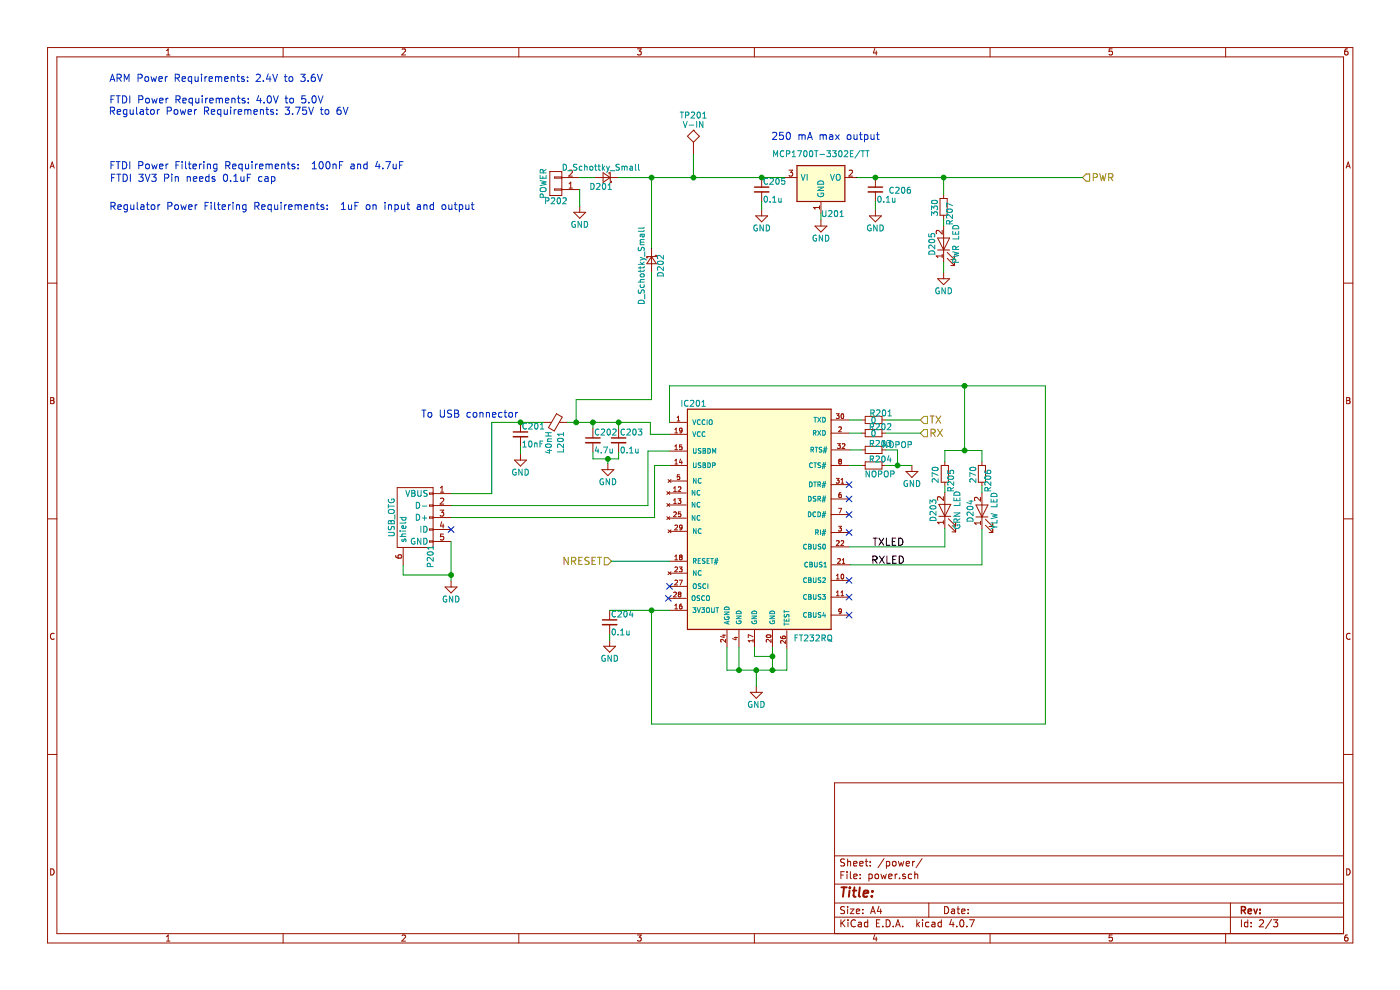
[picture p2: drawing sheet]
<svg xmlns="http://www.w3.org/2000/svg" width="297mm" height="210mm" viewBox="0 0 297 210" stroke-linecap="round" stroke-linejoin="round" font-family="sans-serif">
<g fill="#fffecd" stroke="#fffecd" stroke-width=".25">
<path d="M169.1 35.1h10.1v7.6h-10.1z" fill-rule="evenodd"/>
<path d="M145.8 86.8h30.5v46.7h-30.5z" fill-rule="evenodd"/>
</g>
<path d="M169.1 35.1h10.1v7.6h-10.1zM145.8 86.8h30.5v46.7h-30.5z" fill="none" stroke="#981200" stroke-width=".25"/>
<g fill="none" stroke="#981200" stroke-width=".21">
<path d="M10.1 10.1h276.9v189.9h-276.9zM12.1 12.1h272.9v185.9h-272.9zM35.3 11.7h.8M35.3 10.7l.4-.3v1.3M60.1 10.1v2M85.3 10.5l.5-.1 .2 .3-.8 1h.8M110.1 10.1v2M135.2 10.4h.8l-.4 .4 .3 .1 .1 .2v.4l-.2 .2-.6-.2M160 10.1v2M185.6 10.3l-.3 .9h.8M185.9 10.8v.9M210 10.1v2"/>
<path d="M235.9 10.4h-.6v.6l.6-.1 .1 .5-.2 .3-.5-.2M260 10.1v2M285.9 10.4h-.4l-.2 .3v.7l.2 .3 .4-.2 .1-.4-.1-.2-.4-.1-.2 .3M10.6 35.7l.5-1.3 .4 1.3M10.8 35.3h.6M116.6 36.4h2.6v5.1h-2.6zM119.2 37.7h3.8M119.2 37.5h-1.5v.3h1.5M120.7 36.2l.5-.1 .2 .3-.7 1h.7M120.7 39.9h.7M120.7 39l.4-.4v1.3M126.2 37.7h5"/>
<path d="M127.9 36.6l1.6 1.1-1.6 1zM129.2 36.9v-.3h.3v2.1h.2v-.3M147.1 27.6h.1M147.1 27.6l-1.3 1.3 1.3 1.3M147.1 27.6l1.3 1.3-1.3 1.3M147.1 30.2v2.5M161.6 37.7v2M166.5 37.7h2.6M167.4 36.1h.8l-.5 .5 .4 .1v.5l-.2 .2-.5-.2M179.2 37.7h2.6M180.1 36.2l.5-.1 .3 .3-.8 1h.8M185.7 37.7v2"/>
<path d="M285.6 35.7l.4-1.3 .4 1.3M285.7 35.3h.6M119.2 40.1h-1.5v.2h1.5M119.2 40.2h3.8M121.7 45h2.6l-1.3 1.3zM123 43.8v1.2M138.2 52.6v5.1M138.2 54.4l1 1.5h-2zM139 54.2h.2v.2h-2v.3h.3M160.3 45.8h2.6l-1.3 1.3zM161.6 40.7v2M161.6 44.5v1.3"/>
<path d="M172.9 47.9h2.5l-1.2 1.3zM173.8 43.7v.7M173.8 44h-1.2l.3 .4M174.2 42.7v2.6M174.2 46.7v1.2M184.4 45.8h2.6l-1.3 1.3zM185.7 40.7v2M185.7 44.5v1.3M198.9 53h2.6M198.9 50.5h2.6l-1.3 2.5zM198.9 59.1h2.6l-1.3 1.3zM199.4 42.1h1.5v3.6h-1.5z"/>
<path d="M199.9 48.9v.8l-.9-.8-.4 .2 .1 .5M199.9 53.9v.8M199.9 54.3h-1.3l.4 .4M200.2 41.3v.8M200.2 45.7v.7M200.2 47.9v7.7M200.2 57.9v1.2M200.9 54.8l1.6 1.5M200.9 53.5l1.6 1.6M201.7 56.3h.8M201.7 55.1h.8M202.5 54.3v.8"/>
<path d="M202.5 55.6v.7M10.1 60.1h2M285 60.1h2M10.7 84.3h.5l.2 .3-.2 .3 .3 .3-.2 .4h-.6zM10.7 84.9h.5M109.1 97.6h2.6l-1.3 1.3zM110.4 89.6v2M110.4 92.6v2.1M110.4 96.3v1.3M115.2 89.6h1.8M118.1 87.8l1.2 .7-1.7 2.9-1.2-.7zM118.7 89.6h1.6"/>
<path d="M125.8 90.9v2M125.8 93.9v2M127.7 99.6h2.5l-1.2 1.3zM129 98.4v1.2M131.2 90.9v2M131.2 93.9v2M142 89.6h3.8M142 98.7h3.8M142 95.7h3.8M142 92.1h3.8M143.2 98.4h.5M143.2 91.1l.3-.3v1"/>
<path d="M143.2 94.7l.3-.3v1M143.2 97.7l.3-.3v1M143.2 95.4h.5M143.2 91.8h.5M143.7 89.3h.5M143.7 88.6l.2-.3v1M144.4 97.4l-.3 .7h.6M144.6 97.7v.7M144.7 94.4h-.5l-.1 .5 .5-.1 .1 .5h-.6M144.7 91.2l-.2 .2h-.3v-.5l.3-.1 .2 .2v.6l-.5 .2M176.3 91.9h3.8M176.3 98.7h3.8"/>
<path d="M176.3 89.1h3.8M176.6 95.4h3.8M177.4 87.8h.6l-.3 .3 .3 .1v.5h-.6M177.7 94.1h.6l-.4 .4 .3 .1v.4h-.5M177.9 90.7l.4-.1 .2 .3-.6 .7h.6M178.1 97.8l-.2-.1 .2-.3 .4 .1-.2 .3M178.1 97.8l-.2 .3 .2 .3 .4-.1v-.4l-.2-.1M178.1 97.8h.2M178.5 87.9l.1-.1a.49 .49 0 0 1 .4 .5 .49 .49 0 0 1-.5 .4l-.1-.3zM178.7 94.2l.4-.1 .1 .3-.6 .7h.6M182.8 91.9h.7M182.8 98.7h.7"/>
<path d="M182.8 89.1h.7M182.8 95.4h.7M183.5 88.3h3.6v1.5h-3.6zM183.5 91.1h3.6v1.5h-3.6zM183.5 94.7h3.6v1.5h-3.6zM183.5 98h3.6v1.5h-3.6zM187.1 91.9h.8M187.1 98.7h.8M187.1 89.1h.8M187.1 95.4h.8M193.5 98.7v1.3M199.7 98.7h1.5v3.6h-1.5z"/>
<path d="M200.4 98v.7M207.5 98.7h1.6v3.6h-1.6zM208.3 98v.7M285.7 84.3h.4l.3 .3-.3 .3 .3 .3-.2 .4h-.5zM285.7 84.9h.4M10.1 110.1h2M84 117.8v.4l.3 .1 .7 .1 .2-.2-.1-.5-.6 .1-.1 .4 .3 .2M84.3 103.4h7.6v12.7h-7.6zM85.5 116.1v3.8M91.9 104.6h-.8v.2h.8M91.9 107.1h-.8v.3h.8M91.9 109.7h-.8v.2h.8"/>
<path d="M91.9 112.2h-.8v.2h.8M91.9 114.7h-.8v.3h.8M91.9 104.7h3.8M91.9 107.2h3.8M91.9 109.8h3.8M91.9 112.3h3.8M91.9 114.9h3.8M93.4 108.2h.7l-.4 .5 .4 .1v.6l-.2 .1-.5-.1M93.4 104.4h.7M93.4 103.5l.4-.4v1.3M93.4 105.8l.5-.1 .2 .3-.7 .9h.7M93.7 110.7l-.3 .9h.8"/>
<path d="M94 111.2v.8M94.1 113.3h-.6l-.1 .6h.7v.5l-.2 .2-.5-.2M141.5 104.3l.6 .6M141.5 106.8l.6 .6M141.5 109.6l.6 .6M141.7 101.7l.6 .6M141.7 112.4l.6 .6M141.8 104.6h3.8M141.8 107.1h3.8M141.8 109.9h3.8M142 102h3.8M142 119.1h3.8"/>
<path d="M142 112.7h3.8M142.1 104.3l-.6 .6M142.1 106.8l-.6 .6M142.1 109.6l-.6 .6M142.3 101.7l-.6 .6M142.3 112.4l-.6 .6M142.9 104.3h.6M142.9 103.6l.3-.3v1M142.9 106.1l.3-.3v1M142.9 106.8h.6M142.9 108.7l.4-.1 .2 .3-.6 .7h.6M143.2 111.5l.4-.1 .1 .3-.6 .7h.6"/>
<path d="M143.2 118l.3-.3v1M143.2 118.7h.5M143.8 105.8h.6l-.3 .4 .3 .1v.4h-.6M143.9 103.4l.4-.1 .1 .3-.6 .7h.6M144.2 100.7h-.5v.5l.4-.1 .1 .5h-.5M144.3 118.2l-.2 .2 .2 .3 .4-.1v-.3l-.2-.1M144.3 118.2l-.2-.2 .2-.3 .4 .1-.2 .4M144.3 118.2h.2M144.4 108.6h-.5v.5l.5-.1v.5h-.5M144.7 111.8l-.2 .2h-.3v-.6h.3l.2 .2v.6l-.5 .2M176.3 113h3.8M176.3 105.8h3.8"/>
<path d="M176.3 109.1h3.8M176.3 102.8h3.8M176.3 116h3.8M176.6 119.8h3.8M177.4 101.5h.6l-.3 .4 .3 .1v.4h-.6M177.5 114.8l.3-.1 .2 .3-.6 .7h.6M177.7 118.6l.4-.1 .2 .3-.6 .7h.6M177.9 111.6h.6l-.3 .4 .3 .1v.4h-.6M177.9 107.8h.6l-.4 1M178.4 104.5l-.3 .1-.2 .7 .2 .2 .4-.1-.1-.4-.3-.1-.2 .2M178.4 114.8l.4-.1 .2 .3-.6 .7h.6M178.4 101.8l.3-.3v1"/>
<path d="M178.4 102.5h.6M178.7 119.5h.5M178.7 118.8l.3-.3v1M192.2 100h2.5l-1.2 1.3zM199.2 109.5h2.5M199.2 107h2.5l-1.3 2.5zM200.1 105.4v.8l-.9-.8-.3 .2 .1 .5M200.1 110.4v.8M200.1 110.8h-1.2l.3 .4M200.4 102.3v.8M200.4 104.4v7.7M201.2 111.3l1.5 1.5"/>
<path d="M201.2 110l1.5 1.6M202 112.8h.7M202 111.6h.7M202.7 110.8v.8M202.7 112.1v.7M207 107.1h2.6l-1.3 2.6zM207 109.7h2.6M208 105.5v.8l-.9-.8-.4 .2 .1 .5M208 110.6v.7M208 110.9h-1.3l.4 .4M208.3 102.3v.8M208.3 104.6v7.6"/>
<path d="M209.1 111.4l1.5 1.6M209.1 110.2l1.5 1.5M209.8 113h.8M209.8 111.7h.8M210.6 110.9v.8M210.6 112.2v.8M285 110.1h2M11.5 134.4a.58 .58 0 0 0-.8 .6 .58 .58 0 0 0 .8 .5M94.4 124.5h2.6l-1.3 1.3zM95.7 123.2v1.3M128.1 137.1h2.5l-1.3 1.2zM129.3 129.5v2"/>
<path d="M129.3 132.5v2M129.3 135.8v1.3M141.7 121.3l.6 .6M141.8 126.9h3.8M142 121.6h3.8M142 129.5h3.8M142 124.4h3.8M142.3 121.3l-.6 .6M142.9 125.7l.4-.1 .2 .3-.6 .7h.6M143.2 129.2h.5M143.2 120.4l.4-.1 .1 .3-.6 .7h.6M143.2 123.2l.4-.1 .1 .3-.6 .7h.6"/>
<path d="M143.2 128.4l.3-.3v1.1M144.1 126l-.2-.1 .2-.3 .3 .1-.1 .3M144.1 126l-.2 .2 .2 .4 .3-.1v-.4l-.1-.1M144.1 126h.2M144.1 120.3h.6l-.3 .4 .3 .1v.4h-.6M144.1 123.1h.6l-.4 1M144.6 128.1l-.3 .1-.2 .8 .2 .2 .4-.1-.1-.5-.3-.1-.2 .2M153.2 134.7h.7M153.6 134.6v.6l-.8-.2M153.9 135.6v.6l-.7-.6-.3 .2 .1 .4M154.2 133.5v3.8M155.8 135.2h.7"/>
<path d="M156.1 135.1v.6l-.7-.2M156.8 133.5v3.8M159.8 135.9h-1.1l.3 .3M159.8 135.6v.6M159.8 135l-1.1-.4v.7M160.1 133.5v3.8M162.6 134.8a.62 .62 0 0 1 1 .2 .59 .59 0 0 1-1.1-.1zM163.6 135.6v.6l-.7-.6-.4 .2 .2 .4M163.9 133.5v3.8M165.6 135l.1 .4 .7 .1 .2-.2-.1-.4-.5 .1v.3l.2 .2M166.6 135.9v.6l-.7-.6-.3 .2 .1 .3M166.9 133.8v3.8"/>
<path d="M176.3 130.5h3.8M176.3 123.1h3.8M176.3 126.7h3.8M177.5 122.8h.5M177.5 122.1l.2-.3v1M177.5 125.7l.2-.4v1.1M177.5 126.4h.5M178.4 126.4h.6M178.4 125.7l.3-.4v1.1M178.5 129.6l-.2 .2-.3-.1v-.5h.3l.2 .2v.5l-.5 .3M178.5 121.9l.1-.1a.49 .49 0 0 1 .4 .5 .49 .49 0 0 1-.5 .5l-.1-.4zM286.4 134.4a.58 .58 0 0 0-.8 .6 .58 .58 0 0 0 .8 .5"/>
<path d="M159.2 146.9h2.5l-1.3 1.2zM160.4 145.6v1.3M10.1 160h2M285 166.1h-108v31.9M285 160h2M10.7 184.3a.65 .65 0 0 1 .8 .7 .65 .65 0 0 1-.8 .6zM35.3 198.7l.4-.4v1.3M35.3 199.6h.8M60.1 198v2M85.3 198.4l.5-.1 .2 .4-.8 .9h.8M110.1 198v2M135.2 198.3h.8l-.4 .5 .3 .1 .1 .2v.4l-.2 .1-.6-.1"/>
<path d="M160 198v2M177 194.5h108M177 191.5h108M177 187.5h108M177 181.5h108M178.4 195.1v1.5M178.4 185.6h.5M178.6 195.7l.7 .9M179.1 184.9h-.7v1.5M179.2 182.3l-.6-.1-.3 .3 .1 .3 .7 .3v.5l-.2 .1-.6-.1M179.2 192.4l-.6-.1-.3 .3 .1 .3 .7 .4v.4l-.2 .1-.6-.1M179.3 195.1l-.9 .9"/>
<path d="M179.7 184.9v.1M179.7 185.4v1M179.8 182.2v1.5M179.8 192.3v.2M179.8 192.8v1M179.8 182.8l.2-.1 .4 .1 .1 .9M179.9 195.1v.2M179.9 195.6v1M180.4 192.8h.8l-.8 1h.8M180.4 184.9v1.3l.2 .2M181.1 183.2l.7-.1-.1-.3-.4-.1-.2 .2 .1 .7h.5M181.1 185.9l.7-.1v-.3l-.5-.1-.2 .2 .1 .7h.6"/>
<path d="M181.5 195.3a.71 .71 0 0 0-1 .5 .71 .71 0 0 0 .7 .8l.3-.1M181.7 193.3l.7-.1-.1-.3-.4-.1-.2 .2v.7h.6M182.1 195.7h.6v.9M182.4 183.2l.7-.1-.1-.3-.4-.1-.2 .2 .1 .7h.5M182.5 186.3v.1M182.5 185.5v.1M182.7 196l-.7 .2 .3 .4 .4-.1M183 193.7v.1M183 192.9v.1M183.5 182.7h.6M183.8 182.2v1.3l.3 .2M184.1 195.7l-.4-.1-.3 .3v.6l.3 .1 .4-.1"/>
<path d="M184.1 195.1v1.5M184.3 185.5l.5-.1 .2 .3-.1 .6h-.6M184.3 185.4v1.5M184.6 182.8v.1M184.6 183.6v.1M184.7 193.8l.5-1.5 .5 1.5M184.8 193.4h.7M185.6 198.3l-.3 .9h.8M185.7 185.5l.2-.1 .4 .1 .1 .6-.1 .2-.4 .1-.2-.1zM185.9 198.8v.8M185.9 195.8h.5M186.5 192.2l-.4 1.1h1"/>
<path d="M186.6 195.1h-.7v1.5h.7M186.8 192.8v1M186.9 185.4l.3 1 .3-.7 .2 .7 .3-1M187.3 196.5v.1M187.5 182.1l-1.2 2M188 195.1a.76 .76 0 0 1 .9 .8 .76 .76 0 0 1-.9 .7zM188 182.8l.5-.1 .3 .3-.2 .6h-.6M188 182.7v1.5M188.5 185.9l.7-.1v-.3l-.4-.1-.3 .2 .1 .7h.6M189.4 182.8l.2-.1 .4 .1 .1 .6-.1 .2-.4 .1-.2-.1zM189.5 196.5v.1M189.9 185.4v1"/>
<path d="M190 196.6l.5-1.5 .5 1.5M190.1 196.2h.7M190.3 185.4l-.4 .3M190.6 182.7l.3 1 .3-.7 .2 .7 .3-1M190.8 186.3v.1M191.5 196.5v.1M192.1 185.5l-.4-.1-.2 .2v.2l.6 .2v.3h-.6M192.2 183.2l.7-.1v-.3l-.4-.1-.3 .2 .1 .7h.6M193.4 185.5l-.4-.1-.3 .3 .1 .6 .2 .1 .4-.1M193.6 182.7v1M194 182.7l-.4 .3M194.1 185.5l.2-.1 .3 .1 .1 .9"/>
<path d="M194.1 184.9v1.5M194.5 195.1v1.5M194.6 196l.5 .6M195.1 195.6l-.6 .6M195.6 182.1l-1.3 2M195.7 195.1v.2M195.7 195.6v1M197 191.5v3M197.1 195.7l-.5-.1-.3 .3 .1 .6 .2 .1 .5-.1M197.7 195.7h.6l.1 .9M198.4 196l-.8 .2 .3 .4 .5-.1M199.7 195.1v1.5"/>
<path d="M199.7 195.7l-.4-.1-.3 .3 .1 .6 .2 .1 .4-.1M200.4 192.3a.76 .76 0 0 1 .9 .8 .76 .76 0 0 1-.9 .7zM201.8 195l-.3 1.1h.9M201.9 192.9h.6v.9M202.2 195.6v1M202.5 193.2l-.7 .3 .2 .3 .5-.1M203 196.5v.1M203 192.8h.6M203.2 192.3v1.3l.4 .2M203.8 195.3l.2-.2a.8 .8 0 0 1 .5 .8 .8 .8 0 0 1-.5 .7l-.4-.6zM204 193.3l.7-.1v-.3l-.5-.1-.2 .2 .1 .7h.6M205.1 196.5v.1"/>
<path d="M205.4 193.7v.1M205.4 192.9v.1M205.7 195.1h1l-.7 1.5M210 198v2M235.9 198.3h-.6v.6h.6l.1 .5-.2 .2-.5-.1M260 198v2M261 191.5v6.5M263.4 195.1v1.5M264.7 195.7l-.4-.1-.3 .3 .1 .6 .2 .1 .4-.1M264.7 195.1v1.5M265.4 196.5v.1M265.4 195.7v.1"/>
<path d="M267.2 195.3l.6-.2 .3 .4-1 1.1h1M269.8 195l-1.3 2M270.1 195.1h1l-.6 .6 .5 .1v.7l-.2 .1-.7-.1M285.7 184.3a.65 .65 0 0 1 .7 .7 .65 .65 0 0 1-.7 .6zM285.9 198.3l-.4 .1-.2 .2v.8l.2 .2 .4-.1 .1-.4-.1-.2-.4-.1-.2 .3"/>
</g>
<g fill="none" stroke="#009596" stroke-width=".21">
<path d="M114.6 37.2v.6h1.3v-.6M114.6 38.3l1.3 .3-1 .2 1 .3-1.3 .3M114.6 40l.8-.2a.42 .42 0 0 1 .4 .2 .42 .42 0 0 1 0 .5l-.4 .1h-.6l-.2-.2zM115.2 37.4v.4M115.2 36.7v-.6l-.5-.1-.1 .7h1.3M115.9 36l-.7 .4M119.5 34.8a.64 .64 0 0 1 .7 .7 .64 .64 0 0 1-.7 .6zM120.4 36.2h1M122.4 34.9h-.6l-.1 .4a.54 .54 0 0 1 .6 .7l-.2 .1-.4-.1M123.5 35.3h-.4l-.2 .2 .1 .5h.5M124 35.4l.2-.1h.3l.1 .8M124 34.8v1.3"/>
<path d="M125.2 35.4l.1-.1 .4 .1 .1 .5-.1 .1-.4 .1-.1-.1zM125.3 38.9a.64 .64 0 0 1 .8 .6 .64 .64 0 0 1-.8 .7zM126.1 35.3h.5M126.3 34.8v1.1l.3 .2M126.6 39l.4-.1 .3 .4-.8 .9h.8M126.9 35.3h.5M127 34.8v1.1l.4 .2M127.8 34.8v1.3M127.9 39l.2-.1a.67 .67 0 0 1 .4 .6 .67 .67 0 0 1-.4 .7l-.3-.5zM127.9 35.6l.4 .5M128.3 35.3l-.5 .4M128.7 35.3l.3 .8"/>
<path d="M129 36.1l-.3 .4M129 39.3l.4-.4v1.3M129.3 35.3l-.3 .8M129.5 36.2h.9M131.4 34.9h-.6l-.1 .4a.54 .54 0 0 1 .6 .7l-.1 .1-.5-.1M132 35.4l.3-.1 .2 .1M132 35.3v.8M132.5 35.4v.7M132.5 35.4l.2-.1h.3v.8M133.7 35.3h.4l.1 .8M134.2 35.6l-.6 .2 .2 .3 .4-.1M134.8 34.8v1.1l.2 .2"/>
<path d="M135.5 34.8v1.1l.1 .2M144.3 23.8h.7M144.6 23.8v1.2M145 25.8l.4 1.2 .4-1.2M145.4 24.4h.6l.1-.5-.7-.1v1.2M146.2 26.5h1M146.7 23.9l.4-.1 .3 .3-.8 .9h.8M147.8 25.8v1.2M148 23.9l.2-.1a.67 .67 0 0 1 .4 .6 .67 .67 0 0 1-.4 .6l-.3-.4zM149.1 24.1l.3-.3v1.2M149.1 25h.7M149.1 25.8v1.2l-.7-1.2v1.2"/>
<path d="M162.9 37.9a.56 .56 0 0 0-.8 .5 .56 .56 0 0 0 .8 .6M163.4 37.9l.4-.1 .3 .4-.8 .9h.8M164.1 33.2v-1.2l.5 .9 .4-.9v1.2M164.7 37.9l.2-.1a.67 .67 0 0 1 .4 .7 .67 .67 0 0 1-.4 .6l-.3-.5zM166.3 32.1a.56 .56 0 0 0-.8 .5 .56 .56 0 0 0 .8 .5M166.5 37.8h-.6l-.1 .6h.7v.6l-.2 .1-.5-.1M166.8 32.6h.7v-.5l-.7-.1v1.2M168.1 33.2h.7M168.1 32.3l.3-.3v1.2M169.2 32h.8l-.5 1.2M170 37l.4 1.2 .4-1.2M170.6 32.1l.2-.1a.67 .67 0 0 1 .4 .6 .67 .67 0 0 1-.4 .6l-.3-.4z"/>
<path d="M171.2 37v1.2M171.8 32.1l.2-.1a.67 .67 0 0 1 .4 .6 .67 .67 0 0 1-.4 .6l-.3-.4zM172.8 32h.7M173.2 32v1.2M173.5 39.7h1.2l-1.2 .7h1.2M173.5 38.6a.69 .69 0 0 1 .8-.2 .69 .69 0 0 1 .4 .7h-1.2zM174 32.8h.9M175.4 32h.8l-.4 .5 .3 .1v.5l-.1 .1-.6-.1M176.2 37l.4 1.2 .4-1.2M176.6 32h.8l-.4 .5 .4 .1v.5l-.2 .1-.6-.1M177.5 37.2l.2-.2h.4l.1 .8a.42 .42 0 0 1-.2 .4 .42 .42 0 0 1-.4 0l-.2-.4zM178 32.1l.2-.1a.67 .67 0 0 1 .4 .6 .67 .67 0 0 1-.4 .6l-.3-.4z"/>
<path d="M179.1 32.1l.5-.1 .2 .3-.7 .9h.7M180.4 32.6h.4M181 32h-.6v1.2h.6M182.5 31.9l-1.1 1.7M182.7 32h.7M183 32v1.2M183.7 32h.7M184 32v1.2M189.5 39.8a.56 .56 0 0 0-.8 .5 .56 .56 0 0 0 .8 .6M190 39.8l.5-.1 .2 .4-.8 .9h.8M191.3 39.8l.2-.1a.67 .67 0 0 1 .5 .7 .67 .67 0 0 1-.5 .6l-.3-.5zM193 39.7l-.3 .1-.2 .2v.7l.2 .3 .4-.1-.1-.6-.3-.1-.2 .2"/>
<path d="M115.2 41.9v-.7h-.5l-.1 .7h1.3M115.7 42.6l.7-.1v-.4l-.7-.1v1.2M117 42.1l.5-.1 .2 .3-.8 .9h.8M118.3 42.1l.2-.1a.67 .67 0 0 1 .4 .6 .67 .67 0 0 1-.4 .6l-.3-.5zM119.4 42.1l.5-.1 .2 .3-.8 .9h.8M122 47a.59 .59 0 0 0-.7 .6 .59 .59 0 0 0 .7 .6l.1-.5h-.3M123.3 47v1.2l-.7-1.2v1.2M124 47a.64 .64 0 0 1 .7 .6 .64 .64 0 0 1-.7 .6zM129 40.2h.7M135.4 59.8h1.3M135.4 56.1h1.3M135.5 52.5v.6h.4a.54 .54 0 0 1 .6-.6l.2 .2-.1 .5"/>
<path d="M135.8 56.5v.5M135.8 57.2v.5M135.8 55.6l.5 .5M135.8 54.6l.9 .3M135.8 51.9h.9M135.9 58.2l.5-.1 .3 .4-.3 .2h-.3l-.3-.2zM136 51.4l-.2 .2 .1 .3M136 51.4h.7M136.1 49.7l.3 .6 .3-.2-.1-.4M136.7 48.2l-.2 .2h-1.1M136.7 56.5l-.2 .3h-1.1M136.7 57.2l-.2 .3h-1.1"/>
<path d="M136.7 49.7h-.8v.5M136.7 50.8l-.8 .1-.1 .3 .2 .2M136.7 59.3l-.8 .1-.1 .3 .1 .1M136.7 55.6l-.5 .3M136.7 54.9l-.9 .3M136.7 54.9l.4 .3M136.7 48.9l-.2 .2h-1.1M136.8 53.4v1M139.5 58.1a.69 .69 0 0 1 .8-.2 .69 .69 0 0 1 .4 .6h-1.2zM139.5 55.6a.76 .76 0 0 1 1.2 .2 .74 .74 0 0 1-1.2-.1zM140.7 54.2v.8l-.9-.8-.3 .2 .1 .5M140.7 56.6v.8l-.9-.8-.3 .2 .1 .5"/>
<path d="M160.6 47.8a.59 .59 0 0 0-.7 .5 .59 .59 0 0 0 .7 .6l.1-.5h-.3M161.9 47.7v1.3l-.7-1.3v1.3M162.2 41.7l.2-.1a.67 .67 0 0 1 .4 .7 .67 .67 0 0 1-.4 .6l-.3-.5zM162.5 47.7a.64 .64 0 0 1 .8 .7 .64 .64 0 0 1-.8 .6zM163.4 42.8v.1M163.9 42.9h.7M163.9 42l.4-.4v1.3M165.2 42v.8l.3 .1 .2-.1M165.7 42v.9M173.2 49.9a.59 .59 0 0 0-.7 .6 .59 .59 0 0 0 .7 .6v-.5h-.2M173.5 41a.59 .59 0 0 0 .6 .7 .59 .59 0 0 0 .6-.7h-.5v.2M174.5 44.7v1l.2 .2h.3l.2-.2v-1"/>
<path d="M174.5 49.9v1.2l-.7-1.2v1.2M175.1 49.9a.64 .64 0 0 1 .7 .6 .64 .64 0 0 1-.7 .6zM175.8 44.8l.5-.1 .2 .3-.8 .9h.8M177.1 44.8l.2-.1a.67 .67 0 0 1 .4 .6 .67 .67 0 0 1-.4 .6l-.3-.4zM178.2 45.9h.7M178.2 45l.4-.3v1.2M184.7 47.8a.59 .59 0 0 0-.7 .5 .59 .59 0 0 0 .7 .6l.1-.5h-.2M186.1 47.7v1.3l-.7-1.3v1.3M186.3 41.7l.2-.1a.67 .67 0 0 1 .4 .7 .67 .67 0 0 1-.4 .6l-.3-.5zM186.7 47.7a.64 .64 0 0 1 .7 .7 .64 .64 0 0 1-.7 .6zM187.5 42.8v.1M188 42.9h.8"/>
<path d="M188 42l.4-.4v1.3M189.3 42l.1 .8 .3 .1 .1-.1M189.8 42v.9M197 49.6v.6l.6 .1v-.7h.6l.1 .2-.1 .5M197.1 53.4a.69 .69 0 0 1 .8-.2 .69 .69 0 0 1 .4 .7h-1.3zM197.1 50.9a.76 .76 0 0 1 1.2 .3 .74 .74 0 0 1-1.3-.1zM197.6 44.5v-.8l.5 .4 .1-.3h.6l.1 .1-.1 .6M197.6 45.7v-.8l.5 .5 .1-.4h.6l.1 .2-.1 .5M197.7 42.7a.76 .76 0 0 1 1.2 .2 .74 .74 0 0 1-1.3-.1zM198.3 52v.8l-.9-.8-.4 .2 .1 .5M200.9 44.5a.69 .69 0 0 1 1.2 .3 .74 .74 0 0 1-1.3-.2zM201.5 47.5l-.1-.6-.5-.1-.1 .7h1.3"/>
<path d="M202.1 46.8l-.6 .4M202.1 43.6l-1.3-.5v.8M202.1 45.6v.7l-1-.7-.3 .2 .1 .5M202.1 49.1v.6h1.3v-.6M202.1 53.4l1.3 .3-.9 .2 .9 .3-1.3 .3M202.3 47.9a.67 .67 0 0 1 .7 0 .67 .67 0 0 1 .4 .6h-1.3zM202.7 49.2v.5M202.8 55.6l-.1-.6h-.5l-.1 .6h1.3M202.8 52.9l-.1-.6h-.5l-.1 .6h1.3M203.4 52.2l-.6 .4M203.4 50.1v.6h-1.3M135.5 61.5v.6h.4a.54 .54 0 0 1 .6-.6l.2 .2-.1 .5"/>
<path d="M135.5 63.9a.69 .69 0 0 1 .7-.2 .69 .69 0 0 1 .5 .7h-1.3zM135.9 60.4l-.1 .3 .3 .3 .5-.1v-.5M136.8 62.4v1M199.2 61.1a.59 .59 0 0 0-.7 .6 .59 .59 0 0 0 .7 .5l.1-.4h-.3M200.5 61.1v1.2l-.7-1.2v1.2M201.1 61.1a.64 .64 0 0 1 .8 .6 .64 .64 0 0 1-.8 .6zM109.5 99.6a.59 .59 0 0 0-.8 .5 .59 .59 0 0 0 .8 .6v-.5h-.2M110.8 99.5v1.3l-.7-1.3v1.3M110.9 94.8h.7M110.9 93.9l.4-.3v1.2M111.4 99.5a.64 .64 0 0 1 .7 .7 .64 .64 0 0 1-.7 .6zM111.7 89.8a.56 .56 0 0 0-.8 .6 .56 .56 0 0 0 .8 .5"/>
<path d="M112.2 89.8l.5-.1 .2 .4-.8 .9h.8M112.2 93.7l.2-.1a.67 .67 0 0 1 .5 .6 .67 .67 0 0 1-.5 .6l-.3-.5zM113.4 94v.8M113.4 94.1l.2-.1h.3v.8M113.5 89.8l.2-.1a.67 .67 0 0 1 .4 .7 .67 .67 0 0 1-.4 .6l-.3-.5zM114.6 94.1h.4M114.6 91h.7M114.6 90.1l.4-.4v1.3M115.2 93.6h-.6v1.2M115.7 92.5h1.3M115.7 91.8h1.3M115.8 94.4a.76 .76 0 0 1 1.2 .2 .74 .74 0 0 1-1.3-.1z"/>
<path d="M116.1 95.5h.9M116.1 93.6h.9M116.3 91.8v.7M116.6 95.4v.7l-1-.3M117 93.1h-.8l-.1 .4 .2 .1M118.3 93.1a.76 .76 0 0 1 1.2 .3 .74 .74 0 0 1-1.2-.1zM119.5 95.3v.6h-1.2M119.5 91.8v.7M119.5 94.2v.8l-.9-.8-.3 .2 .1 .5M119.5 92.1h-1.2l.3 .4M126.6 94.7l-.3 1h.7M126.9 95.2v.9"/>
<path d="M127 91.1a.56 .56 0 0 0-.7 .5 .56 .56 0 0 0 .7 .6M127.6 91.1l.4-.1 .3 .4-.8 .9h.8M127.6 96v.1M128 94.8h.9l-.6 1.3M128.9 91.1l.2-.1a.67 .67 0 0 1 .4 .7 .67 .67 0 0 1-.4 .6l-.3-.5zM129.4 95.2v.8l.3 .1 .2-.1M129.9 95.2v.9M130 91.1l.5-.1 .2 .4-.8 .9h.8M131.8 94.9l.2-.1a.67 .67 0 0 1 .5 .7 .67 .67 0 0 1-.5 .6l-.3-.5zM132.5 91.1a.56 .56 0 0 0-.8 .5 .56 .56 0 0 0 .8 .6M133 91.1l.5-.1 .2 .4-.8 .9h.8M133 96v.1"/>
<path d="M133.6 96.1h.7M133.6 95.2l.3-.4v1.3M134.3 91.1l.2-.1a.67 .67 0 0 1 .5 .7 .67 .67 0 0 1-.5 .6l-.3-.5zM134.8 95.2l.1 .8 .3 .1 .2-.1M135.4 91h.8l-.5 .5 .4 .1v.6l-.2 .1-.5-.1M135.4 95.2v.9M144.6 84.9v1.3M146 85a.56 .56 0 0 0-.8 .5 .56 .56 0 0 0 .8 .6M146.5 85l.5-.1 .2 .4-.8 .9h.8M147 89l.3 1.1 .3-1.1M147 91.6l.3 1 .3-1M147.1 95.1v.8l.2 .2 .4-.2v-.8"/>
<path d="M147.1 98.2v.8l.2 .2 .4-.2v-.8M147.8 85l.2-.1a.67 .67 0 0 1 .4 .7 .67 .67 0 0 1-.4 .6l-.3-.5zM148.5 89.1a.44 .44 0 0 0-.6 .4 .44 .44 0 0 0 .6 .4M148.5 91.7a.44 .44 0 0 0-.6 .4 .44 .44 0 0 0 .6 .4M148.7 95.2h-.5v.3a.43 .43 0 0 1 .5 .5l-.6 .1M148.7 98.2h-.5v.4a.43 .43 0 0 1 .5 .5h-.6M148.9 86.2h.7M148.9 85.3l.4-.4v1.3M149.1 98.2l.5 .1-.1 .4 .2 .3-.2 .2h-.4zM149.1 95.1l.5 .1-.1 .4 .2 .3-.2 .2h-.4zM149.1 98.7h.4M149.1 95.6h.4"/>
<path d="M149.5 89.1a.44 .44 0 0 0-.6 .4 .44 .44 0 0 0 .6 .4M149.5 91.7a.44 .44 0 0 0-.6 .4 .44 .44 0 0 0 .6 .4M150 89v1.1M150.2 98.2a.51 .51 0 0 1 .5 .5 .51 .51 0 0 1-.5 .5zM150.2 95.1a.51 .51 0 0 1 .5 .5 .51 .51 0 0 1-.5 .5zM150.6 89.1l.3-.1 .1 .2 .1 .5-.2 .4-.4-.2zM151.2 98.7h.5v-.5h-.5v1M151.2 96.1v-1l.3 .8 .3-.8v1M172 95.4h.5v-.5h-.5v1M172.3 95.4l.3 .5M172.4 98.3a.44 .44 0 0 0-.7 .4 .44 .44 0 0 0 .7 .4M172.6 91.9l.4-.1v-.4l-.4-.1v1"/>
<path d="M172.7 98.2h.5M172.7 88.5h.5M172.8 91.9l.3 .4M172.9 94.9h.6M172.9 88.5v1M172.9 98.2v1M173.2 94.9v1M173.5 91.3l.6 1M173.5 88.5l.6 1M174.1 98.2h-.5v.4a.43 .43 0 0 1 .5 .5h-.6M174.1 91.3l-.6 1M174.1 88.5l-.6 1"/>
<path d="M174.3 94.9h-.5v.4a.43 .43 0 0 1 .5 .5h-.5M174.4 99h.7M174.5 98.5h.7M174.5 91.3a.51 .51 0 0 1 .6 .5 .51 .51 0 0 1-.6 .5zM174.5 88.5a.51 .51 0 0 1 .6 .5 .51 .51 0 0 1-.6 .5zM174.6 95.7h.7M174.7 95.2h.7M174.8 98.1l-.3 1.3M175 94.8l-.3 1.3M175.1 98.1l-.3 1.3M175.3 94.8l-.2 1.3M184.4 99.9v1.3l-.7-1.3v1.3"/>
<path d="M184.6 94.1l.6-.1 .1-.5-.7-.1v1.3M184.6 90.5h.6l.1-.5-.7-.1v1.2M184.6 97.4l.6-.1 .1-.5-.7-.1v1.3M184.7 87.6l.7-.1v-.4l-.7-.1v1.2M184.9 90.5l.4 .6M184.9 94.1l.4 .6M184.9 97.4l.4 .6M185 88.6l.2-.1a.67 .67 0 0 1 .5 .6 .67 .67 0 0 1-.5 .6l-.3-.4zM185 87.6l.5 .6M185 91.4l.2-.1a.67 .67 0 0 1 .5 .6 .67 .67 0 0 1-.5 .6l-.3-.4zM185.8 90l.5-.1 .2 .3-.7 .9h.7M185.8 93.5l.5-.1 .2 .4-.7 .9h.7"/>
<path d="M185.8 96.8l.5-.1 .2 .4-.7 .9h.7M186 87.1l.4-.1 .3 .3-.8 .9h.8M187.2 90l.1-.1a.67 .67 0 0 1 .5 .6 .67 .67 0 0 1-.5 .6l-.2-.4zM187.2 96.8l.1-.1a.67 .67 0 0 1 .5 .7 .67 .67 0 0 1-.5 .6l-.2-.5zM187.2 93.5l.1-.1a.67 .67 0 0 1 .5 .7 .67 .67 0 0 1-.5 .6l-.2-.5zM187.3 87.1l.2-.1a.67 .67 0 0 1 .4 .6 .67 .67 0 0 1-.4 .6l-.3-.5zM188.1 93.7v1.3l-.7-1.3v1.3M188.2 93.4h.8l-.4 .5 .3 .1v.6l-.1 .1-.6-.1M188.3 90l.5-.1 .2 .3-.8 .9h.8M188.4 87.3l.4-.3v1.2M188.4 88.2h.7M188.6 96.7l-.3 .9h.7"/>
<path d="M188.7 93.9l.3-.2h.3l.2 .8a.42 .42 0 0 1-.2 .4 .42 .42 0 0 1-.4 0l-.2-.4zM188.9 97.1v.9M190.1 94.3h.6v-.5l-.6-.1v1.3M191.3 93.9l.2-.2h.4l.2 .8a.42 .42 0 0 1-.2 .4 .42 .42 0 0 1-.5 0l-.1-.4zM192.6 94.3h.7v-.5l-.7-.1v1.3M197.8 99.3a.76 .76 0 0 1 1.2 .2 .74 .74 0 0 1-1.3-.1zM201 99.8v.6l.6 .1v-.7h.6l.1 .2-.1 .5M205.8 99.3a.76 .76 0 0 1 1.2 .2 .74 .74 0 0 1-1.3-.1zM208.9 99.9l.1 .3 .2 .2 .7 .1 .3-.3-.1-.4-.6 .1-.1 .3 .2 .3M82.4 112.9h1l.3 .3v.2l-.3 .2h-1M82.4 107.4h1.3M82.4 107v.7"/>
<path d="M82.4 111.7v.6h.5a.54 .54 0 0 1 .6-.6l.2 .2-.1 .5M82.4 108.3l.8-.2a.42 .42 0 0 1 .4 .2 .42 .42 0 0 1 0 .4l-.4 .2h-.6l-.2-.3zM82.4 105.9a.59 .59 0 0 0 .6 .7 .59 .59 0 0 0 .6-.7h-.5v.2M82.5 110.5l.2-.1 .3 .3 .1-.3h.4l.2 .7h-1.3zM83 110.7v.4M83.8 109.2v.9M84.8 113.8h1.3M84.8 112.7h.1M84.8 109.8h1.3M85.3 112.7h.8M85.3 114.4v.3l.1 .2 .2-.1 .1-.4h.3v.5M85.3 109.8v.3l.2 .2 .5-.1v-.4"/>
<path d="M86 111.6l.1 .3-.2 .2-.6-.1v-.4l.3-.1 .1 .6M86.1 104l.4 1.3 .4-1.3M86.1 113.3h-.8v.3l.1 .2M86.1 110.8l-.2 .1h-1.1M87.4 104h.4l.2 .2-.2 .4 .2 .1 .1 .3-.3 .3h-.4zM87.4 104.6h.4M88 114.2a.59 .59 0 0 0-.7 .6 .59 .59 0 0 0 .7 .6v-.5h-.2M88.3 106.6a.64 .64 0 0 1 .7 .6 .64 .64 0 0 1-.7 .6zM88.3 109.1a.64 .64 0 0 1 .7 .6 .64 .64 0 0 1-.7 .7zM88.6 104v1l.3 .3h.2l.2-.3v-1M89.3 111.6v1.3M89.3 114.2v1.2l-.7-1.2v1.2"/>
<path d="M89.6 107.3h1M89.6 109.9h1M89.9 111.6a.64 .64 0 0 1 .7 .7 .64 .64 0 0 1-.7 .6zM89.9 114.2a.64 .64 0 0 1 .7 .6 .64 .64 0 0 1-.7 .6zM90.1 109.4v1M90.6 104.1h-.6l-.1 .4a.54 .54 0 0 1 .7 .7l-.2 .1-.5-.1M90.7 117.2a.76 .76 0 0 1 1.2 .3 .74 .74 0 0 1-1.3-.2zM91.9 118.3v.8l-.9-.8-.4 .2 .1 .5M91.9 115.8v.7M91.9 116.2h-1.3l.4 .3M128 101.6a.59 .59 0 0 0-.7 .6 .59 .59 0 0 0 .7 .5v-.4h-.2M129.3 101.6v1.2l-.7-1.2v1.2"/>
<path d="M129.9 101.6a.64 .64 0 0 1 .7 .6 .64 .64 0 0 1-.7 .6zM147.1 119h.5v-.5h-.5v1M147.3 119l.4 .5M147.4 104v1l-.5-1v1M147.4 106.6v1l-.5-1v1M147.4 109.4v1l-.5-1v1M147.7 101.5v1l-.6-1v1M147.7 112.1v1.1l-.6-1.1v1.1M148.1 119h.4M148.5 109.5a.44 .44 0 0 0-.6 .4 .44 .44 0 0 0 .6 .4M148.5 104.1a.44 .44 0 0 0-.6 .4 .44 .44 0 0 0 .6 .4M148.5 106.7a.44 .44 0 0 0-.6 .4 .44 .44 0 0 0 .6 .4"/>
<path d="M148.6 118.5h-.5v1h.5M148.7 112.2a.44 .44 0 0 0-.6 .5 .44 .44 0 0 0 .6 .4M148.7 101.6a.44 .44 0 0 0-.6 .4 .44 .44 0 0 0 .6 .4M149.5 118.5h-.4l-.1 .4a.43 .43 0 0 1 .5 .5l-.5 .1M150 119h.3M150.5 118.5h-.5v1h.5M150.8 118.5h.6M151 118.5v1M151.5 119.3h.7M151.6 118.8h.7M151.9 118.4l-.3 1.3M152.2 118.4l-.2 1.3"/>
<path d="M171.1 115.5a.44 .44 0 0 0-.6 .5 .44 .44 0 0 0 .6 .4M171.3 119.4a.44 .44 0 0 0-.6 .4 .44 .44 0 0 0 .6 .4M171.5 108.6a.51 .51 0 0 1 .6 .5 .51 .51 0 0 1-.6 .5zM171.5 105.3a.51 .51 0 0 1 .6 .5 .51 .51 0 0 1-.6 .5zM171.5 115.4l.5 .1-.1 .4 .2 .4-.2 .2h-.4zM171.5 115.9h.4M171.7 102.2a.51 .51 0 0 1 .6 .5 .51 .51 0 0 1-.6 .6zM171.8 119.3l.5 .1-.2 .3 .3 .4-.2 .2h-.4zM171.8 119.7h.3M172.6 115.4v.9l.1 .2 .4-.2v-.9M172.6 102.2h.6M172.8 119.3v.8l.2 .2 .4-.2v-.8"/>
<path d="M172.9 102.2v1.1M173 112.9h.5v-.5h-.5v1M173.1 105.3h-.5v.4a.43 .43 0 0 1 .4 .5l-.5 .1M173.1 108.7a.44 .44 0 0 0-.7 .4 .44 .44 0 0 0 .7 .4M173.3 112.9l.3 .5M173.5 102.8l.5-.1v-.4l-.5-.1v1.1M173.5 105.8h.5v-.5h-.5v1M173.5 108.6a.51 .51 0 0 1 .6 .5 .51 .51 0 0 1-.6 .5zM173.7 105.8l.4 .5M173.7 102.8l.4 .5M174.1 112.4v1M174.1 115.5h-.5v.3a.43 .43 0 0 1 .5 .6h-.5"/>
<path d="M174.4 113.2h.7M174.4 106.1h.7M174.4 109.4h.7M174.4 119.3h-.5v.3a.43 .43 0 0 1 .5 .6h-.6M174.4 103h.7M174.5 112.7h.7M174.5 105.6h.7M174.5 108.9h.7M174.5 102.6h.7M174.6 115.5l.2-.1a.49 .49 0 0 1 .3 .6 .49 .49 0 0 1-.4 .4l-.2-.3zM174.8 112.3l-.3 1.3M174.8 105.2l-.3 1.3"/>
<path d="M174.8 108.5l-.3 1.3M174.8 102.1l-.3 1.4M174.8 119.6l.3-.3v1M175.1 112.3l-.3 1.3M175.1 105.2l-.3 1.3M175.1 108.5l-.3 1.3M175.1 102.1l-.3 1.4M185 100.1l.3-.2 .4 .1 .1 .7a.42 .42 0 0 1-.2 .4 .42 .42 0 0 1-.4 0l-.2-.4zM186.4 100.6l.6-.1v-.5l-.6-.1v1.3M187.6 100.1l.3-.2 .3 .1 .2 .7a.42 .42 0 0 1-.2 .4 .42 .42 0 0 1-.4 0l-.2-.4zM189 100.6l.6-.1v-.5l-.6-.1v1.3M192.5 102a.59 .59 0 0 0-.7 .6 .59 .59 0 0 0 .7 .5v-.5h-.2"/>
<path d="M193.8 101.9v1.3l-.7-1.3v1.3M194.4 101.9a.64 .64 0 0 1 .7 .7 .64 .64 0 0 1-.7 .6zM197.3 106.8v-.8l.5 .5 .1-.4h.5l.2 .2-.2 .5M197.3 109.9a.69 .69 0 0 1 .8-.2 .69 .69 0 0 1 .5 .7h-1.3zM197.3 107.4a.76 .76 0 0 1 1.3 .3 .74 .74 0 0 1-1.3-.1zM198.6 108.5v.8l-1-.8-.3 .2 .1 .5M199 101.6v.7l-.9-.7-.4 .2 .1 .5M199 100.8l-1.3-.5v.8M201.1 101.1a.76 .76 0 0 1 1.2 .3 .74 .74 0 0 1-1.3-.1zM201.7 104.1l-.1-.6h-.5l-.1 .6h1.3M202.3 103.4l-.6 .4M202.3 102.2v.8l-.9-.8-.4 .2 .1 .5"/>
<path d="M202.4 105.6v.6h1.2v-.6M202.4 108.8h1.2l-1.2 .7h1.2M202.4 111.4a.59 .59 0 0 0 .6 .7 .59 .59 0 0 0 .6-.7l-.5-.1v.3M202.4 104.6a.69 .69 0 0 1 .8-.2 .69 .69 0 0 1 .4 .7h-1.2zM203 105.8v.4M203 110.8v-.6l-.5-.1-.1 .7h1.2M203.6 106.6v.6h-1.2M203.6 110.1l-.6 .4M205.2 107.6a.76 .76 0 0 1 1.2 .2 .74 .74 0 0 1-1.2-.1zM205.2 110.1a.69 .69 0 0 1 .8-.2 .69 .69 0 0 1 .4 .6h-1.2zM205.6 106.3h.8M206 106.1v.8l-.9-.3"/>
<path d="M206.4 108.6v.8l-.9-.8-.3 .2 .1 .5M207 101.6v.7l-.9-.7-.4 .2 .1 .5M207 100.8l-1.3-.5v.8M209 101.1a.76 .76 0 0 1 1.2 .3 .74 .74 0 0 1-1.3-.1zM209.6 104.1l-.1-.6h-.5l-.1 .6h1.3M210.2 102.2v.8l-.9-.8-.4 .2 .1 .5M210.2 103.4l-.6 .4M210.2 111.4l.7 .4M210.2 105.9v.6h1.3v-.6M210.2 108.9l1.3 .3-.9 .3 .9 .2-1.3 .3M210.3 104.9a.69 .69 0 0 1 .8-.2 .69 .69 0 0 1 .4 .6h-1.3zM210.8 106v.5"/>
<path d="M210.9 111.8h.6M210.9 111.8l-.7 .4M211.5 110.3v.6h-1.3M211.5 106.9v.6h-1.3M91.3 120.2l-.1-.6-.5-.1-.1 .7h1.3M94.7 126.5a.59 .59 0 0 0-.7 .6 .59 .59 0 0 0 .7 .5l.1-.4h-.3M96 126.4v1.3l-.7-1.3v1.3M96.7 126.4a.64 .64 0 0 1 .7 .7 .64 .64 0 0 1-.7 .6zM128.4 139.1a.59 .59 0 0 0-.7 .5 .59 .59 0 0 0 .7 .6v-.5h-.2M129.7 139v1.3l-.7-1.3v1.3M129.9 133.5l.2-.1a.67 .67 0 0 1 .5 .7 .67 .67 0 0 1-.5 .6l-.3-.5zM130.3 139a.64 .64 0 0 1 .7 .6 .64 .64 0 0 1-.7 .7z"/>
<path d="M130.6 129.7a.56 .56 0 0 0-.8 .5 .56 .56 0 0 0 .8 .6M131.1 129.7l.5-.1 .2 .4-.8 .9h.8M131.1 134.6v.1M131.7 134.7h.7M131.7 133.8l.3-.4v1.3M132.4 129.7l.2-.1a.67 .67 0 0 1 .5 .6 .67 .67 0 0 1-.5 .7l-.3-.5zM132.9 133.8l.1 .8 .3 .1 .2-.1M133.5 133.8v.9M133.8 129.5l-.2 1h.7M134.1 130v.9M146.9 126.4h.3l.2 .1 .1 .5-.3 .4-.3-.2zM147 128.9h.6l-.3 .4 .3 .1v.4h-.6"/>
<path d="M147.2 123.9l.3-.1 .2 .2v.5l-.2 .3-.4-.1zM147.7 121v1l-.6-1v1M147.9 128.9l.4 1 .3-1M148.4 126.4h-.5v.3a.43 .43 0 0 1 .5 .6h-.5M148.7 123.9h-.5v.3a.43 .43 0 0 1 .5 .5l-.6 .1M148.7 121.1a.44 .44 0 0 0-.6 .4 .44 .44 0 0 0 .6 .4M148.8 128.9h.6l-.3 .4 .3 .1v.4h-.6M149.4 126.5a.44 .44 0 0 0-.6 .4 .44 .44 0 0 0 .6 .4M149.7 123.9a.44 .44 0 0 0-.6 .4 .44 .44 0 0 0 .6 .4M150 129l.3-.1 .2 .2v.5l-.2 .3-.4-.1zM150 126.4h.3l.2 .1v.5l-.2 .4-.4-.2zM150.2 123.8v1"/>
<path d="M151 128.9v.8l.1 .2 .4-.2v-.8M151.9 128.9h.6M152.2 128.9v1M153.7 129.8h1l-1 .6h1M153.7 128.9a.55 .55 0 0 1 .6-.1 .55 .55 0 0 1 .4 .5h-1zM153.7 130.9a.45 .45 0 0 0 .5 .6 .45 .45 0 0 0 .4-.7h-.4v.2M154.4 131.8v.5M154.7 131.7l-1 .4 1 .3M156.2 130.7h1l-1 .5h1M156.3 131.7a.45 .45 0 0 0 .4 .6 .45 .45 0 0 0 .4-.6h-.3v.2M156.3 129.8a.55 .55 0 0 1 .6-.2 .55 .55 0 0 1 .3 .6h-1zM159.5 130.7h1l-1 .5h1"/>
<path d="M159.6 131.7a.45 .45 0 0 0 .4 .6 .45 .45 0 0 0 .4-.6h-.3v.2M159.6 129.8a.55 .55 0 0 1 .6-.2 .55 .55 0 0 1 .3 .6h-1zM163.3 130.7h1l-1 .5h1M163.4 131.7a.45 .45 0 0 0 .4 .6 .45 .45 0 0 0 .4-.6h-.3v.2M163.4 129.8a.55 .55 0 0 1 .6-.2 .55 .55 0 0 1 .3 .6h-1zM166.4 129.4v.6M166.4 131.3v.4h1v-.4M166.4 132.1v.6M166.4 132.4h1M166.4 129.7h1M166.4 130.3v.5h.3a.43 .43 0 0 1 .6-.4v.5M166.8 131.4v.3"/>
<path d="M168.7 135.3h.4M169.3 134.7h-.6v1.3M169.6 134.7h.7M169.9 134.7v1.3M170.7 134.8l.5-.1 .2 .3-.8 1h.8M171.1 130a.44 .44 0 0 0-.6 .4 .44 .44 0 0 0 .6 .4M171.1 122.7a.44 .44 0 0 0-.6 .4 .44 .44 0 0 0 .6 .4M171.1 126.2a.44 .44 0 0 0-.6 .4 .44 .44 0 0 0 .6 .4M171.5 122.6l.5 .1-.1 .3 .2 .4-.2 .2h-.4zM171.5 126.1l.5 .1-.1 .4 .2 .3-.2 .2h-.4zM171.5 129.9l.5 .1-.1 .4 .2 .3-.2 .2h-.4zM171.5 130.4h.4"/>
<path d="M171.5 123h.4M171.5 126.6h.4M171.8 134.7h.8l-.4 .5 .4 .1v.5l-.2 .2-.6-.2M172.6 122.6v.8l.1 .2 .4-.2v-.8M172.6 126.1v.8l.1 .2 .4-.2v-.8M172.6 129.9v.8l.1 .2 .4-.2v-.8M173.1 134.8l.5-.1 .2 .3-.8 1h.8M174.1 122.6h-.5v.3a.43 .43 0 0 1 .5 .6h-.5M174.1 126.2h-.5v.3a.43 .43 0 0 1 .5 .5l-.5 .1M174.1 130h-.5v.3a.43 .43 0 0 1 .5 .5l-.5 .1M174.4 135.4l.6-.1v-.5l-.6-.1v1.3M174.5 126.1h.6l-.3 .4 .3 .1v.4h-.6"/>
<path d="M174.5 122.7l.4-.1 .2 .3-.6 .7h.6M174.7 135.4l.4 .6M174.8 129.9l-.3 .7h.6M174.8 120.3h.5M175 130.2v.7M175.7 134.9l.2-.2h.4l.1 .8a.42 .42 0 0 1-.2 .4 .42 .42 0 0 1-.4 0l-.2-.4zM175.8 135.7l.5 .2M176.3 135.9l.2 .2M159.5 148.8a.59 .59 0 0 0-.7 .6 .59 .59 0 0 0 .7 .6v-.5h-.2M160.8 148.8v1.3l-.7-1.3v1.3M161.4 148.8a.64 .64 0 0 1 .7 .6 .64 .64 0 0 1-.7 .7z"/>
</g>
<g fill="none" stroke="#0327cd" stroke-width=".21">
<path d="M23.3 17.3l.6-1.6 .5 1.6M23.5 16.8h.7M24.8 16.6l.8-.1 .1-.2v-.4l-.3-.2h-.6v1.6M25.2 16.6l.5 .7M26.4 17.3v-1.6l.5 1.1 .5-1.1v1.6M29.3 16.6l.7-.1 .2-.2-.1-.4-.2-.2h-.6v1.6M30.8 16.4l.2-.1 .5 .1v.6l-.1 .2-.4 .1-.2-.2zM32.1 16.3l.2 1 .3-.7 .3 .7 .3-1M33.7 16.8l.7-.2v-.3h-.5l-.2 .2 .1 .7h.6M35.1 16.3v1M35.5 16.3l-.4 .3M37.2 16.6l.7-.1 .2-.2-.1-.4-.2-.2h-.6v1.6"/>
<path d="M37.6 16.6l.5 .7M38.6 16.8l.8-.2-.1-.3h-.4l-.3 .2 .1 .7h.6M40.7 16.3h-.5l-.3 .3 .2 .6h.6M40.7 16.3v1.5M41.4 16.3v.9l.4 .1 .2-.2M42 16.3v1M42.7 15.7v.2M42.7 16.3v1M43.5 16.3v1M43.9 16.3l-.4 .3M44.3 16.8l.8-.2-.1-.3h-.4l-.3 .2 .1 .7h.6M45.7 16.4l.1-.1a.36 .36 0 0 1 .6 .2"/>
<path d="M45.7 16.3v1M46.4 16.5a.35 .35 0 0 1 .3-.3 .35 .35 0 0 1 .3 .3v.8M46.4 16.5v.8M47.7 16.8l.7-.2-.1-.3h-.4l-.2 .2v.7h.6M49 16.4l.1-.1a.36 .36 0 0 1 .6 .2v.8M49 16.3v1M50.2 16.3h.6M50.4 15.7v1.4l.4 .2M51.8 16.3h-.4l-.2 .2 .1 .2 .5 .1v.4h-.6M52.5 17.1v.2M52.5 16.3v.2M54.3 15.9l.6-.2 .3 .5-.9 1.1h.9"/>
<path d="M55.9 17.1v.2M56.9 15.7l-.4 1.1h1M57.3 16.3v1M57.9 15.7l.5 1.6 .5-1.6M60.3 16.3h.6M60.5 15.7v1.4l.4 .2M61.4 16.4l.2-.1 .4 .1 .1 .6-.1 .2-.4 .1-.2-.2zM63.8 15.7h.9l-.5 .6 .5 .3v.5l-.3 .2-.6-.2M65.4 17.1v.2M66.8 15.7l-.5 .1a.99 .99 0 0 0 0 1.5l.5-.2 .1-.5-.3-.3h-.3l-.3 .3M67.3 15.7l.6 1.6 .5-1.6M23.4 23.5h.8l.1-.3-.1-.3-.2-.2h-.6v1.6"/>
<path d="M23.5 35h.6M23.5 21.1h.6M23.7 37.7h.5M23.8 23.5l.5 .8M24.3 20.3h-.8v1.5M24.3 34.3h-.8v1.5M24.4 37h-.7v1.5M24.6 34.3h.9M24.6 20.3h.9M24.8 37h.8M24.9 23.7l.7-.1-.1-.3-.4-.1-.2 .3v.7h.6M25.1 20.3v1.5"/>
<path d="M25.1 34.3v1.5M25.2 37v1.5M26 34.3a.77 .77 0 0 1 .9 .7 .77 .77 0 0 1-.9 .8zM26 20.3a.77 .77 0 0 1 .9 .8 .77 .77 0 0 1-.9 .7zM26.1 37a.77 .77 0 0 1 .9 .7 .77 .77 0 0 1-.9 .8zM26.9 23.2v1.3l-.3 .3-.4-.1M26.9 23.3l-.4-.1-.3 .3 .1 .7h.6M27.5 20.3v1.5M27.5 34.3v1.5M27.6 23.2l.1 1 .3 .1 .3-.2M27.7 37v1.5M28.3 23.2v1.1"/>
<path d="M29 22.7v1.4l.2 .2M29.4 21.1h.8l.1-.3-.1-.3-.2-.2h-.6v1.5M29.4 35.1l.8-.1 .1-.2-.1-.4-.2-.1h-.6v1.5M29.4 37h1l-.5 .5 .5 .3-.1 .5-.2 .2-.7-.2M29.8 23.3h.6v1M30.4 23.6l-.6 .1a.3 .3 0 0 0 .1 .6l.5-.1M30.8 37l.5 1.5 .5-1.5M30.9 23.2h.6M31 21l.2-.2 .4 .2 .1 .6-.2 .2h-.3l-.2-.1zM31 34.9l.2-.1 .4 .1 .1 .6-.2 .2-.3 .1-.2-.1zM31.1 22.7v1.4l.4 .2M32.1 23.3l.3-.1 .3 .3v.5l-.3 .3-.5-.3z"/>
<path d="M32.2 37h.9l-.5 .5 .5 .3-.1 .5-.2 .2-.6-.2M32.2 34.8l.3 1 .3-.7 .3 .7 .2-1M32.2 20.8l.3 1 .3-.7 .3 .7 .2-1M33.4 23.2v1.1M33.8 23.2l-.4 .3M33.9 35.3l.7-.1-.1-.3-.4-.1-.2 .2v.7h.6M33.9 21.3l.7-.1-.1-.3-.4-.1-.2 .3v.7h.6M34.9 37.8l.8-.1 .1-.2-.1-.4-.2-.1h-.6v1.5M35.2 20.8v1M35.2 34.8v1M35.5 23.5h.7l.2-.3-.1-.3-.2-.2h-.6v1.6M35.7 34.8l-.5 .3"/>
<path d="M35.7 20.8l-.5 .3M36.4 37v.1M36.4 37.5v1M37 23.4l.2-.2 .5 .2v.6l-.1 .2-.4 .1-.2-.2zM37.2 37.5v1M37.2 37.6l.1-.1a.36 .36 0 0 1 .5 .2v.8M37.3 35h.5M37.3 21.1h.8l.1-.3-.1-.3-.2-.2h-.6v1.5M37.7 21.1l.5 .7M38.1 34.3h-.8v1.5M38.2 23.2l.3 1.1 .3-.8 .3 .8 .3-1.1M38.6 34.3v.1"/>
<path d="M38.6 34.8v1M38.8 21.3l.7-.1-.1-.3-.4-.1-.2 .3 .1 .7h.5M39.4 34.3v1.3l.2 .2M39.7 37.6l.1-.1a.36 .36 0 0 1 .6 .2v.8M39.7 37.5v1M39.9 23.7l.7-.1v-.3l-.5-.1-.2 .3 .1 .7h.6M39.9 34.8h.6M40.2 34.3v1.3l.3 .2M40.8 20.9l-.4-.1-.3 .3 .1 .7h.6M40.8 20.8v1.6M40.9 35.3l.8-.1-.1-.3-.4-.1-.3 .2 .1 .7h.6M41 38l.8-.2-.1-.3h-.5l-.2 .2 .1 .7h.6"/>
<path d="M41.3 23.2v1.1M41.5 20.8l.1 1h.4l.2-.1M41.7 23.2l-.4 .3M42.2 20.8v1M42.3 38l.7-.2v-.3h-.5l-.2 .2 .1 .7h.6M42.3 34.8v1M42.7 34.8l-.4 .3M42.9 20.3v.2M42.9 20.8v1M43.3 34.3v.1M43.3 34.8v1M43.4 23.5h.7l.2-.3-.1-.3-.2-.2h-.6v1.6"/>
<path d="M43.6 20.8v1M43.8 23.5l.5 .8M44 34.9h.1a.36 .36 0 0 1 .5 .1v.8M44 34.8v1M44.1 20.8l-.5 .3M44.3 37v1.5M44.3 37.5h-.4l-.3 .3 .2 .6h.5M44.5 21.3l.7-.1v-.3l-.5-.1-.2 .3 .1 .7h.6M44.8 23.7l.8-.1-.1-.3-.4-.1-.3 .3 .1 .7h.6M45.6 37.5h-.4l-.2 .2 .1 .2 .5 .1v.4h-.6M45.9 21v-.1a.36 .36 0 0 1 .6 .2M45.9 20.8v1"/>
<path d="M46 34.9l-.4-.1-.3 .3 .1 .6h.6M46 34.8v1.2l-.3 .3-.3-.1M46.5 21.1a.35 .35 0 0 1 .4-.3 .35 .35 0 0 1 .3 .3v.7M46.5 21.1v.7M46.9 23.3l-.5-.1-.3 .3 .2 .7h.6M46.9 23.2v1.6M47.5 37.1l.3-.1a.81 .81 0 0 1 .5 .7 .81 .81 0 0 1-.5 .8l-.3-.2-.1-.4zM47.6 23.2v1l.4 .1 .2-.2M47.8 21.3l.8-.1-.1-.3-.4-.1-.3 .3 .1 .7h.6M47.9 35.1l.7-.1 .2-.2-.1-.4-.2-.1h-.6v1.5M48.2 23.2v1.1M48.3 35.1l.5 .7"/>
<path d="M48.9 38.3v.2M48.9 22.7v.2M48.9 23.2v1.1M49.2 21l.1-.1a.36 .36 0 0 1 .6 .2v.7M49.2 20.8v1M49.3 35.3l.8-.1-.1-.3-.4-.1-.3 .2 .1 .7h.6M49.6 38.5h.9M49.6 37.4l.4-.4v1.5M49.7 23.2v1.1M50.1 23.2l-.4 .3M50.4 20.8h.5M50.5 23.7l.8-.1-.1-.3-.4-.1-.3 .3 .1 .7h.6"/>
<path d="M50.6 20.3v1.3l.3 .2M51.1 37.5l.1 .9 .3 .1 .3-.2M51.4 34.9l-.5-.1-.3 .3 .2 .6h.6M51.4 34.8v1.5M51.8 37.5v1M51.9 23.4l.1-.1a.36 .36 0 0 1 .6 .2M51.9 23.2v1.1M51.9 20.9l-.3-.1-.2 .3v.2l.5 .1v.4h-.5M52.1 34.8l.1 .9 .3 .1 .2-.1M52.5 37.7h.5M52.6 23.5a.35 .35 0 0 1 .3-.3 .35 .35 0 0 1 .3 .3v.8M52.6 23.5v.8"/>
<path d="M52.7 21.7v.1M52.7 20.9v.2M52.7 34.8v1M53.2 37h-.7v1.5M53.5 34.3v.1M53.5 34.8v1M53.9 23.7l.7-.1-.1-.3-.4-.1-.2 .3v.7h.6M54.2 34.8v1M54.6 34.8l-.4 .3M54.9 20.2l-.4 1.1h1M55.1 35.3l.7-.1-.1-.3-.4-.1-.2 .2v.7h.6M55.2 20.8v1"/>
<path d="M55.2 23.2v1.1M55.2 23.4l.1-.1a.36 .36 0 0 1 .6 .2v.8M55.6 37.5h-.4l-.3 .3 .1 .6h.6M56 21.7v.1M56.2 37.5h.6l.1 1M56.4 23.2h.6M56.4 34.9h.1a.36 .36 0 0 1 .6 .1M56.4 34.8v1M56.6 22.7v1.4l.4 .2M56.8 20.5l.3-.2a.81 .81 0 0 1 .5 .8 .81 .81 0 0 1-.5 .7l-.3-.1-.1-.4zM56.9 37.8l-.7 .2a.3 .3 0 0 0 .2 .5l.5-.1M57.1 35a.35 .35 0 0 1 .3-.2 .35 .35 0 0 1 .4 .2v.8"/>
<path d="M57.1 35v.8M57.6 37.5v1.5M57.6 37.5h.4l.3 .3-.1 .6h-.6M58 23.3l-.4-.1-.2 .3 .1 .2 .5 .1v.4h-.6M58 20.3l.5 1.5 .5-1.5M58.4 35.3l.7-.1-.1-.3-.4-.1-.2 .2 .1 .7h.5M58.7 23.3v.2M58.7 24.1v.2M59.8 34.9a.36 .36 0 0 1 .6 .1v.8M59.8 34.8v1M60.5 20.8h.6M60.5 22.7h.9l-.5 .6 .5 .3v.5l-.3 .2-.6-.2"/>
<path d="M60.7 20.3v1.3l.4 .2M60.9 34.8h.6M61.1 34.3v1.3l.4 .2M61.5 21l.3-.2 .4 .2 .1 .6-.2 .2h-.3l-.3-.1zM62.1 24.1v.2M62.5 34.9l-.4-.1-.2 .2 .1 .2 .5 .2v.3h-.6M62.7 22.7h1l-.7 1.6M63.2 35.7v.1M63.2 34.9v.1M64.8 20.3h-.7l-.1 .8 .2-.2 .5 .1 .2 .6-.3 .2-.6-.1M65 22.7h-.7l-.1 .8 .2-.2 .5 .1 .2 .6-.3 .3-.6-.2M65.5 22.7l.5 1.6 .5-1.6"/>
<path d="M65.5 21.7v.1M66.2 35.8h.9M66.2 34.7l.5-.4v1.5M66.4 20.4l.2-.1a.81 .81 0 0 1 .5 .8 .81 .81 0 0 1-.5 .7 .98 .98 0 0 1-.2-1.4zM67.5 20.3l.5 1.5 .5-1.5M67.8 34.4l.3-.1a.81 .81 0 0 1 .5 .7 .81 .81 0 0 1-.5 .8l-.3-.1-.1-.5zM68 23.2h.5M68.2 22.7v1.4l.3 .2M69 23.4l.3-.2 .4 .2 .1 .6-.2 .2-.3 .1-.3-.2zM69.3 34.4l.2-.1a.81 .81 0 0 1 .5 .7 .81 .81 0 0 1-.5 .8l-.2-.1-.2-.5zM70.7 34.9a.36 .36 0 0 1 .6 .1v.8M70.7 34.8v1"/>
<path d="M72 35h.5M72.2 22.7l-.4 .1a.99 .99 0 0 0 0 1.5l.5-.2 .1-.5-.3-.3h-.3l-.3 .3M72.8 34.3h-.8v1.5M72.8 22.7l.5 1.6 .5-1.6M74.5 34.9h.6v.9M75.1 35.2l-.6 .1a.3 .3 0 0 0 .1 .5l.5-.1M75.9 34.9a.36 .36 0 0 1 .6 .1v.8M75.9 34.8v1M77.9 34.9l-.4-.1-.3 .3 .1 .6h.6M77.9 34.3v1.5M80.1 34.2l-.4 1.1h1M80.4 34.8v1"/>
<path d="M81.2 35.7v.1M81.8 34.3h1l-.6 1.5M83.4 34.8l.1 .9 .3 .1 .3-.1M84.1 34.8v1M84.8 35h.5M85.5 34.3h-.7v1.5M163.9 28.2l.6-.1 .3 .4-1 1.1h1M166.2 28.1h-.8l-.1 .7 .3-.2 .5 .1 .1 .6-.3 .3-.6-.2M166.9 28.2l.3-.1a.81 .81 0 0 1 .5 .7 .81 .81 0 0 1-.5 .8l-.3-.2-.1-.4zM169.5 28.6v1M169.5 28.7l.1-.1a.36 .36 0 0 1 .5 .2M170.1 28.8a.35 .35 0 0 1 .4-.2 .35 .35 0 0 1 .3 .2v.8"/>
<path d="M170.1 28.8v.8M171.3 29.6l.5-1.5 .5 1.5M171.4 29.2h.8M174 28.7l.1-.1a.36 .36 0 0 1 .5 .2M174 28.6v1M174.6 28.8a.35 .35 0 0 1 .4-.2 .35 .35 0 0 1 .3 .2v.8M174.6 28.8v.8M176 28.6h.6l.1 1M176.7 28.9l-.7 .2a.3 .3 0 0 0 .2 .5l.5-.1M177.3 28.6l.7 1M178 28.6l-.7 1M179.8 28.7l.2-.1 .5 .1v.6l-.1 .2-.4 .1-.2-.2z"/>
<path d="M181.2 28.6v.9l.4 .1 .2-.2M181.8 28.6v1M182.3 28.6h.6M182.5 28.1v1.3l.4 .2M183.4 28.6h.4l.3 .3-.1 .6h-.6M183.4 28.6v1.5M184.8 28.6v.9l.4 .1 .2-.2M185.4 28.6v1M185.9 28.6h.6M186.1 28.1v1.3l.4 .2M23.5 43.7h.8l.1-.3v-.3l-.3-.2h-.6v1.5M23.9 43.7l.5 .7"/>
<path d="M25 43.9l.7-.1v-.3l-.5-.1-.2 .3 .1 .7h.6M27 43.5l-.4-.1-.3 .3 .1 .7h.6M27 43.4v1.3l-.3 .3-.3-.1M27.7 43.4l.1 1h.4l.2-.1M28.4 43.4v1M29.1 42.9v1.3l.2 .2M29.9 43.5h.6l.1 .9M30.6 43.8l-.7 .1a.3 .3 0 0 0 .1 .5h.6M31.1 43.4h.5M31.3 42.9v1.3l.3 .2M32.1 43.6l.3-.2 .4 .2 .1 .6-.2 .2h-.3l-.3-.1zM33.5 43.4v1"/>
<path d="M33.9 43.4l-.4 .3M35.6 43.7h.7l.2-.3-.1-.3-.2-.2h-.6v1.5M37.1 43.6l.3-.2 .4 .2 .1 .6-.2 .2h-.3l-.3-.1zM38.4 43.4l.3 1 .2-.7 .3 .7 .3-1M40 43.9l.8-.1-.1-.3-.4-.1-.3 .3 .1 .7h.6M41.4 43.4v1M41.8 43.4l-.4 .3M43.5 43.7h.5M44.2 42.9h-.7v1.5M44.8 42.9v.2M44.8 43.4v1M45.5 42.9v1.3l.3 .2"/>
<path d="M46.1 43.4h.6M46.3 42.9v1.3l.4 .2M47.1 43.9l.7-.1v-.3l-.5-.1-.2 .3 .1 .7h.6M48.5 43.4v1M48.9 43.4l-.4 .3M49.4 42.9v.2M49.4 43.4v1M50.2 43.6v-.1a.36 .36 0 0 1 .6 .2v.7M50.2 43.4v1M52.2 43.4v1.3l-.3 .3-.4-.1M52.2 43.5l-.4-.1-.3 .3 .1 .7h.6M54.1 43.7h.7l.2-.3-.1-.3-.2-.2h-.6v1.5"/>
<path d="M54.4 43.7l.6 .7M55.5 43.9l.8-.1-.1-.3-.5-.1-.2 .3 .1 .7h.6M57.5 43.5l-.4-.1-.3 .3 .2 .7h.5M57.5 43.4v1.6M58.3 43.4v1h.4l.2-.1M58.9 43.4v1M59.6 42.9v.2M59.6 43.4v1M60.4 43.4v1M60.8 43.4l-.4 .3M61.2 43.9l.8-.1-.1-.3-.4-.1-.3 .3 .1 .7h.6M62.6 43.6l.1-.1a.36 .36 0 0 1 .6 .2"/>
<path d="M62.6 43.4v1M63.3 43.7a.35 .35 0 0 1 .3-.3 .35 .35 0 0 1 .3 .3v.7M63.3 43.7v.7M64.6 43.9l.7-.1-.1-.3-.4-.1-.2 .3v.7h.6M65.9 43.6l.1-.1a.36 .36 0 0 1 .6 .2v.7M65.9 43.4v1M67.1 43.4h.6M67.3 42.9v1.3l.4 .2M68.7 43.5l-.4-.1-.2 .3 .1 .2 .5 .1v.4h-.6M69.4 44.3v.1M69.4 43.5v.2M72.4 44.4h.9"/>
<path d="M72.4 43.4l.5-.5v1.5M73.9 43.4l.1 1h.4l.2-.1M74.6 43.4v1M75.3 43.7h.5M76 42.9h-.7v1.5M77.8 43.6l.2-.2 .4 .2 .1 .6-.2 .2h-.3l-.2-.1zM79.1 43.6l.1-.1a.36 .36 0 0 1 .6 .2v.7M79.1 43.4v1M81.7 42.9v.2M81.7 43.4v1M82.4 43.6l.1-.1a.36 .36 0 0 1 .6 .2v.7M82.4 43.4v1"/>
<path d="M83.8 43.5l.4-.1 .3 .3-.1 .7h-.6M83.8 43.4v1.6M85.2 43.4v1h.4l.2-.1M85.8 43.4v1M86.3 43.4h.6M86.5 42.9v1.3l.4 .2M88.6 43.5h.5l.1 .9M89.2 43.8l-.6 .1a.3 .3 0 0 0 .1 .5h.5M89.9 43.6l.1-.1a.36 .36 0 0 1 .6 .2v.7M89.9 43.4v1M92 43.5l-.5-.1-.3 .3 .2 .7h.6M92 42.9v1.5"/>
<path d="M93.8 43.6l.3-.2 .4 .2 .1 .6-.2 .2h-.3l-.3-.1zM95.2 43.4l.1 1h.3l.3-.1M95.9 43.4v1M96.4 43.4h.6M96.6 42.9v1.3l.4 .2M97.4 43.5l.5-.1 .3 .3-.2 .7h-.6M97.4 43.4v1.6M98.8 43.4l.1 1h.3l.3-.1M99.5 43.4v1M100 43.4h.6M100.2 42.9v1.3l.4 .2M89.5 87h.9"/>
<path d="M89.9 87v1.5M90.9 87.6l.2-.1 .4 .1 .1 .6-.2 .2-.3 .1-.2-.2zM93.4 87v1.2l.3 .3h.3l.3-.3v-1.2M95.8 87.1l-.6-.1-.2 .1v.5l.7 .2 .1 .4-.3 .3-.6-.1M96.5 87h.5l.3 .3-.3 .4 .3 .1v.4l-.3 .3h-.5zM96.5 87.7h.5M99.8 87.6l-.4-.1-.3 .3 .1 .6h.6M100.4 87.6l.3-.1 .4 .1 .1 .6-.2 .2-.3 .1-.3-.2zM101.8 87.6h.1a.36 .36 0 0 1 .6 .1v.8M101.8 87.5v1M103.2 87.6h.1a.36 .36 0 0 1 .5 .1v.8M103.2 87.5v1"/>
<path d="M104.5 88l.7-.2-.1-.2-.4-.1-.2 .2 .1 .7h.5M106.5 87.6l-.4-.1-.3 .3 .1 .6h.6M106.9 87.5h.6M107.1 87v1.3l.4 .2M108 87.6l.2-.1 .5 .1v.6l-.1 .2-.4 .1-.2-.2zM109.4 87.5v1M109.8 87.5l-.4 .3"/>
</g>
<path d="M160.1 40.7h3M184.2 40.7h3M108.9 92.6h3M124.3 93.9h3M129.7 93.9h3.1M127.8 132.5h3.1" fill="none" stroke="#981200" stroke-width=".33"/>
<path d="M160.1 39.7h3M184.2 39.7h3M108.9 91.6h3M124.3 92.9h3M129.7 92.9h3.1M127.8 131.5h3.1M263.4 193.1l.7-.1 .1-.2-.1-.3-.2-.2h-.5v1.5M263.7 193.1l.5 .7M264.8 193.3l.7-.1-.1-.3-.4-.1-.2 .2 .1 .7h.5M266 192.8l.4 1 .3-1M267.3 193.7v.1M267.3 192.9v.1" fill="none" stroke="#981200" stroke-width=".3"/>
<g fill="none" stroke="#969400" stroke-width=".21">
<path d="M230.4 36.9h.8v1.5h-.8l-.8-.7zM231.9 37.6h.8l.1-.3-.1-.3-.2-.2h-.6v1.5M233.3 36.8l.4 1.5 .3-1 .3 1 .3-1.5M235.2 37.6h.7l.2-.3-.1-.3-.2-.2h-.6v1.5M235.6 37.6l.5 .7M195.2 91.9l.8-.8h.8v1.5h-.8zM196 88.3h.8v1.5h-.8l-.8-.7zM197.3 88.2h.9M197.5 91.9l.8-.1 .1-.3-.1-.3-.2-.2h-.6v1.6M197.7 88.2v1.6M197.9 91.9l.5 .7M198.6 88.2l1 1.6"/>
<path d="M198.9 91l1 1.6M199.6 88.2l-1 1.6M199.9 91l-1 1.6M120.5 118.2v1.5l-.8-1.5v1.5M121.3 119l.7-.1 .1-.2v-.3l-.3-.2h-.5v1.5M121.6 119l.5 .7M122.8 118.9h.5M123.5 118.2h-.7v1.5h.7M125 118.3l-.6-.1-.3 .3 .1 .4 .7 .3v.4l-.2 .1h-.6M125.6 118.9h.5M126.3 118.2h-.7v1.5h.7M126.8 118.2h.8"/>
<path d="M127.2 118.2v1.5M128.2 118.3h.8l.7 .8-.7 .7h-.8z"/>
</g>
<g fill="none" stroke="#011996" stroke-width=".21">
<path d="M95.1 111.7l1.2 1.2M96.3 111.7l-1.2 1.2M179.5 112.3l1.2 1.3M179.5 108.5l1.2 1.3M179.5 105.2l1.2 1.3M179.5 102.2l1.2 1.2M180.7 112.3l-1.2 1.3M180.7 108.5l-1.2 1.3M180.7 105.2l-1.2 1.3M180.7 102.2l-1.2 1.2M141.2 126.3l1.2 1.2M141.4 123.8l1.2 1.2"/>
<path d="M142.4 126.3l-1.2 1.2M142.6 123.8l-1.2 1.2M179.5 122.5l1.2 1.2M179.5 126.1l1.2 1.2M179.5 129.9l1.2 1.2M180.7 122.5l-1.2 1.2M180.7 126.1l-1.2 1.2M180.7 129.9l-1.2 1.2"/>
</g>
<g fill="none" stroke="#000" stroke-width=".21">
<path d="M185.2 118.8l.7-.1 .2-.2-.1-.4-.2-.1h-.6v1.5M185.2 114.1h.9M185.6 118.8l.5 .7M185.7 114.1v1.6M186.5 114.1l1 1.6M186.6 118l1 1.5M187.5 114.1l-1 1.6M187.6 118l-1 1.5M188 114.1v1.6h.8M188.1 118v1.5h.8M189.3 114.9h.5M189.4 118.7h.5"/>
<path d="M190 114.1h-.7v1.6h.7M190.1 118h-.7v1.5h.7M190.7 114.1a.77 .77 0 0 1 .9 .8 .77 .77 0 0 1-.9 .8zM190.8 118a.77 .77 0 0 1 .9 .7 .77 .77 0 0 1-.9 .8z"/>
</g>
<g fill="none" stroke="#009300" stroke-width=".21">
<path d="M123 37.7h3.2M131.2 37.7h35.3M138.2 37.7v14.9M147.1 32.7v5M181.8 37.7h47.8M200.2 37.7v3.6M123 40.2v3.6M138.2 57.7v27.1h-16v4.8M161.6 42.7v1.8M174.2 45.3v1.4M185.7 42.7v1.8M200.2 46.4v1.5"/>
<path d="M200.2 55.6v2.3M110.4 94.7v1.6M115.2 89.6h-10.9v15.1h-8.6M120.3 89.6h17.7v2.5h4M125.8 89.6v1.3M125.8 95.9v1.4h5.4v-1.4M129 97.3v1.1M131.2 89.6v1.3M142 95.7h-4.5v11.5h-41.8M142 98.7h-3.1v11.1h-43.2M142 89.6v-7.8h79.8v71.8h-83.6v-24.1M180.1 98.7h2.7"/>
<path d="M180.1 89.1h2.7M180.1 91.9h2.7M180.4 95.4h2.4M187.9 98.7h5.6M187.9 89.1h7.3M187.9 91.9h7.3M187.9 95.4h2.5v3.3M200.4 98v-2.4h7.9v2.4M204.6 81.8v13.8M85.5 119.9v2.1h10.2M95.7 114.9v8.3M129.7 119.1h12.3"/>
<path d="M200.4 103.1v1.3M200.4 112.1v3.9h-20.3M208.3 103.1v1.5M208.3 112.2v7.6h-27.9M129.3 134.5v1.3M129.3 129.5h12.7M154.2 137.3v4.9h12.7v-4.6M156.8 137.3v4.9M160.1 137.3v1.9h3.8M163.9 137.3v4.9M160.4 142.2v3.4"/>
</g>
<g fill="#009300" stroke="#009300" stroke-width=".21">
<circle cx="129" cy="97.3" r=".51"/>
<circle cx="185.7" cy="37.7" r=".51"/>
<circle cx="110.4" cy="89.6" r=".51"/>
<circle cx="95.7" cy="122" r=".51"/>
<circle cx="161.6" cy="37.7" r=".51"/>
<circle cx="138.2" cy="37.7" r=".51"/>
<circle cx="190.4" cy="98.7" r=".51"/>
<circle cx="204.6" cy="95.6" r=".51"/>
<circle cx="160.4" cy="142.2" r=".51"/>
<circle cx="156.8" cy="142.2" r=".51"/>
<circle cx="163.9" cy="142.2" r=".51"/>
<circle cx="163.9" cy="139.2" r=".51"/>
<circle cx="200.2" cy="37.7" r=".51"/>
<circle cx="147.1" cy="37.7" r=".51"/>
<circle cx="138.2" cy="129.5" r=".51"/>
<circle cx="204.6" cy="81.8" r=".51"/>
<circle cx="131.2" cy="89.6" r=".51"/>
<circle cx="125.8" cy="89.6" r=".51"/>
<circle cx="122.2" cy="89.6" r=".51"/>
</g>
<path d="M178.5 188.2h1.1M179.1 188.2l-.3 2M180.2 188.9l-.1 1.3M180.3 188.2v.2M180.3 188.2l.1 .1-.1 .1M180.9 188.9h.8M181.3 188.2l-.2 1.7v.2l.4 .1M182.4 188.2l-.2 1.7 .3 .3M183.2 189.6l1-.2-.1-.4-.6-.1-.3 .3v.9h.8M184.9 190.1v.1M185.1 189v.2M185.1 189l-.1 .1 .1 .1" fill="none" stroke="#981200" stroke-width=".41"/>
</svg>
